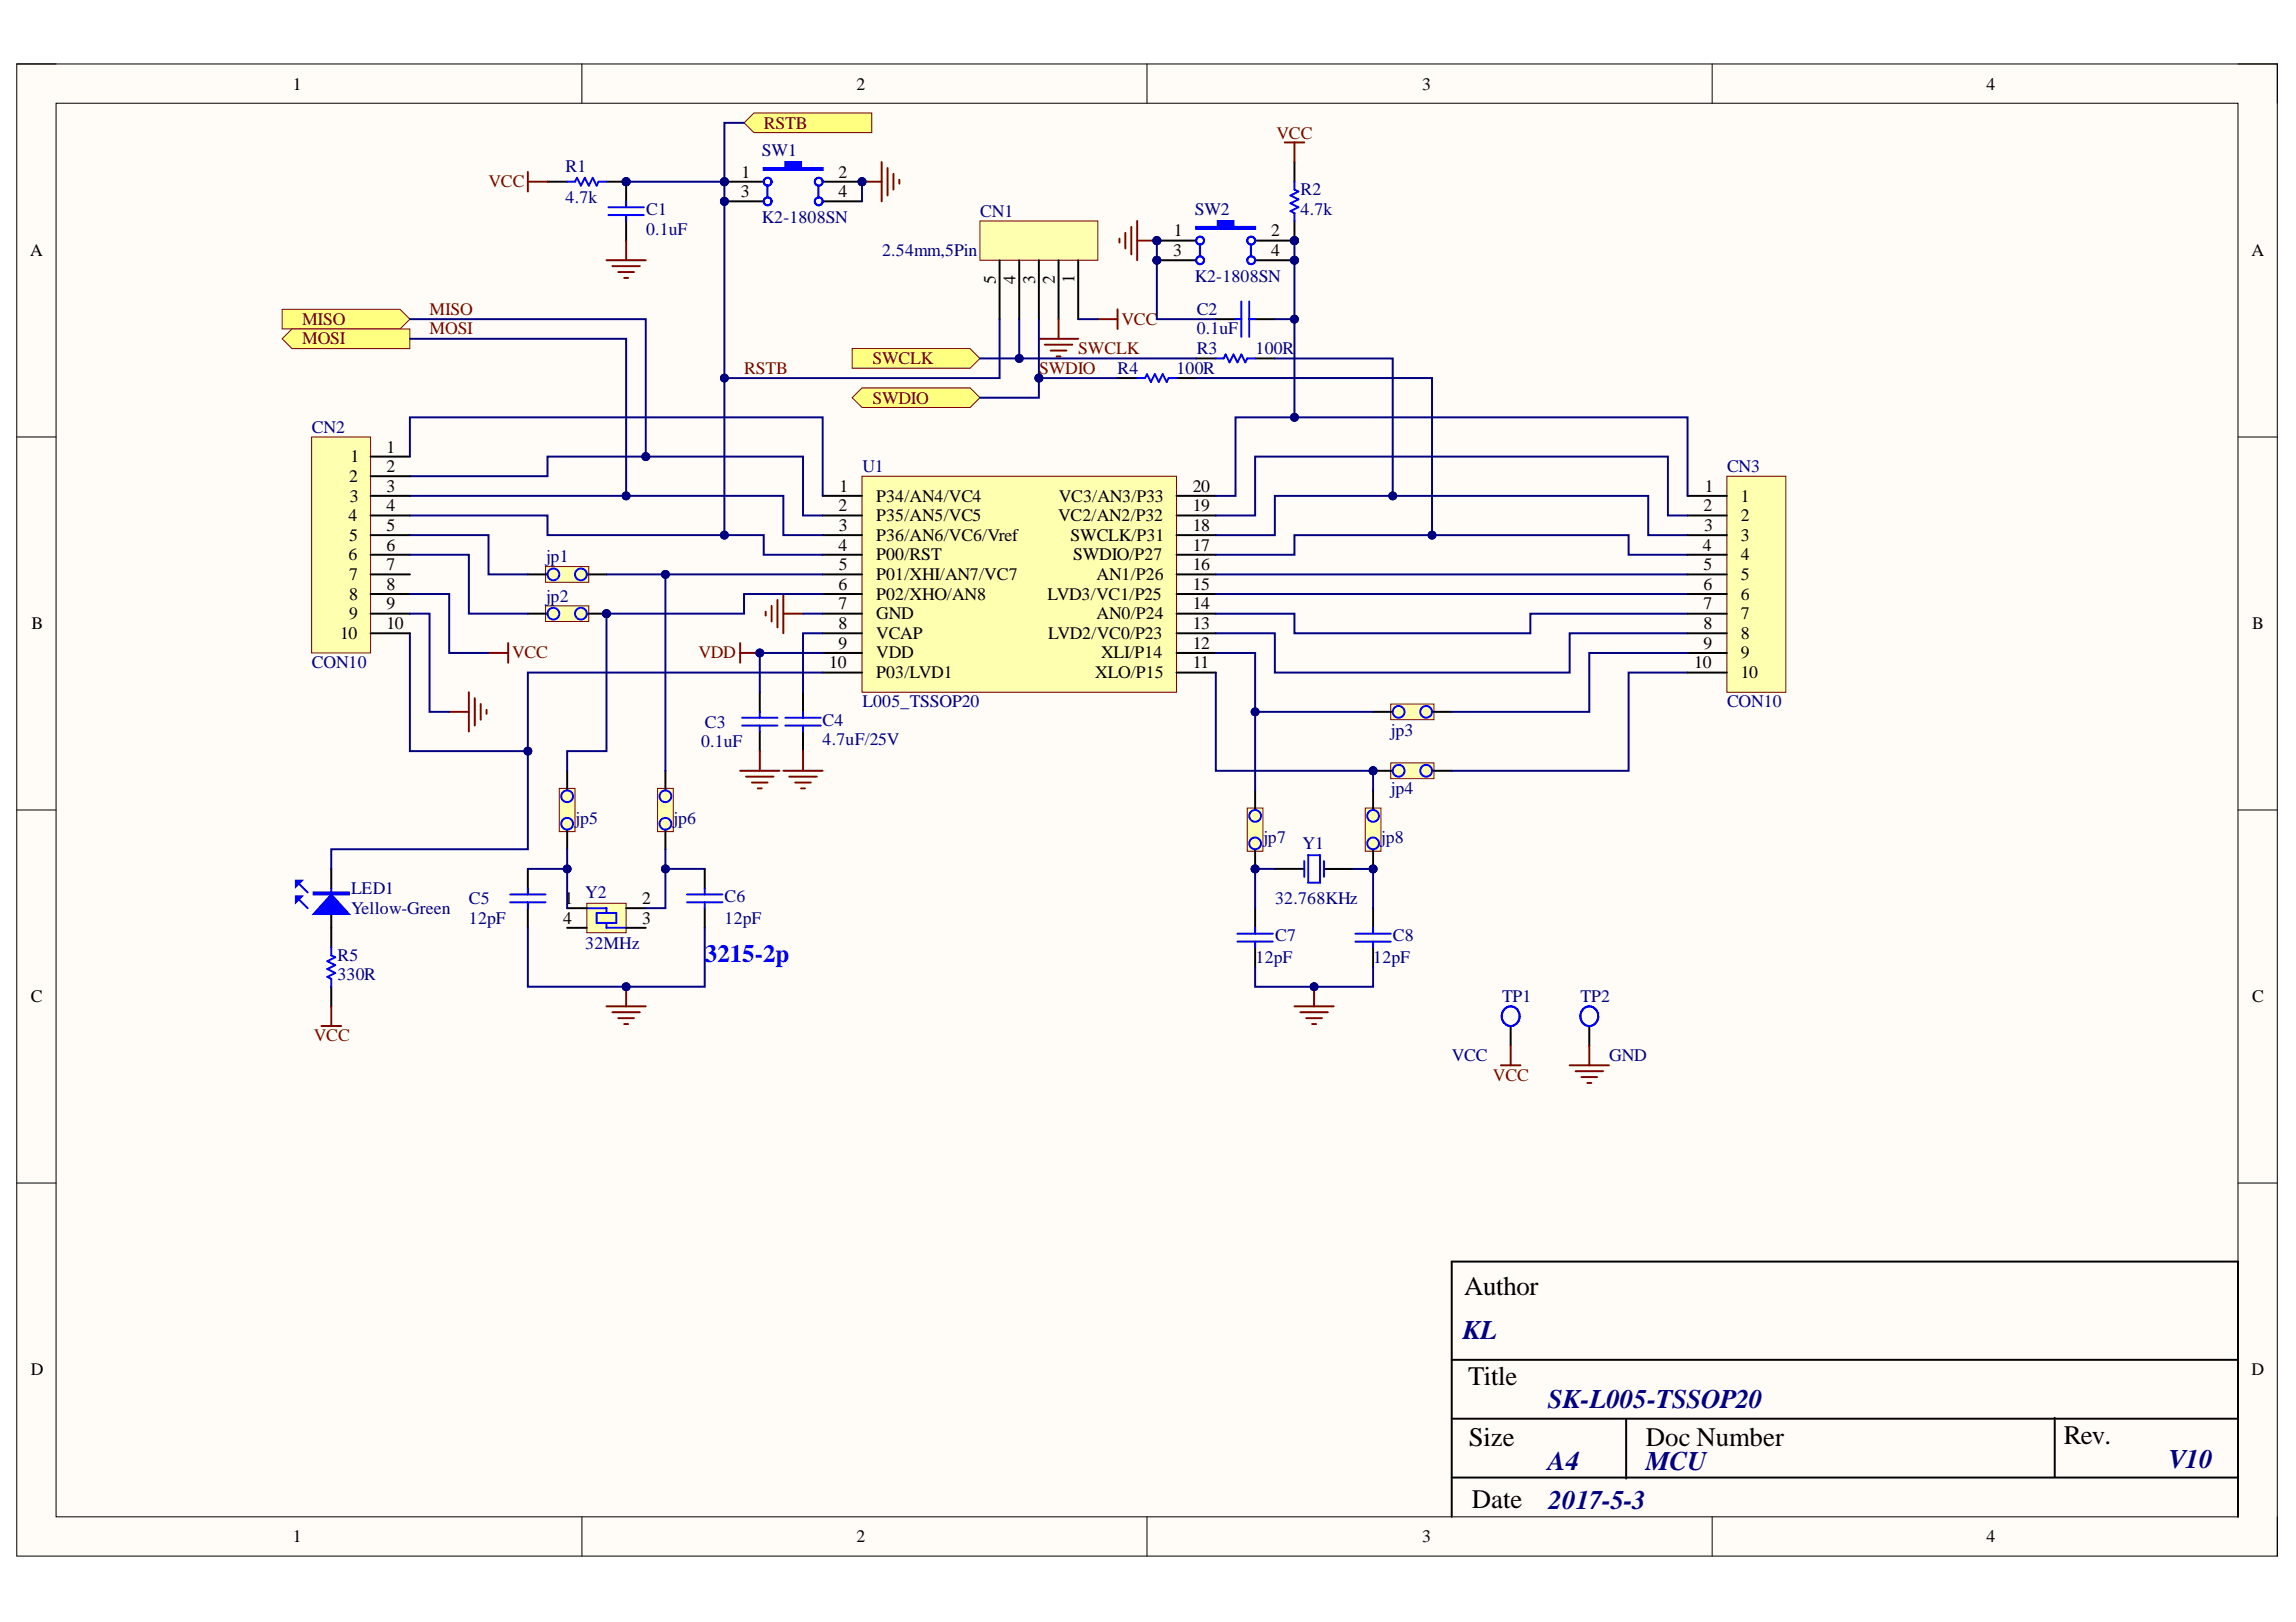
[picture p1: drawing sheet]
<svg xmlns="http://www.w3.org/2000/svg" width="297mm" height="210mm" viewBox="0 0 297 210" stroke-linecap="round" stroke-linejoin="round" font-family="sans-serif">
<defs><g id="words">
<g font-size="3.5">
<text x="189.4" y="167.6">Author</text>
<text x="189.9" y="179.2">Title</text>
<text x="190" y="187.2">Size</text>
<text x="212.9" y="187.2">Doc Number</text>
<text x="267" y="186.9">Rev.</text>
<text x="190.4" y="195.2">Date</text>
</g>
<g font-size="3.5" fill="#000080">
<text x="189.3" y="173.3">KL</text>
<text x="200.2" y="182.3">SK-L005-TSSOP20</text>
<text x="200.2" y="190.2">A4</text>
<text x="212.9" y="190.2">MCU</text>
<text x="280.5" y="189.9">V10</text>
<text x="200.3" y="195.3">2017-5-3</text>
</g>
<text font-size="3.2" fill="#00f" x="91.2" y="124.4">3215-2p</text>
<g font-size="2.3">
<text x="37.9" y="11.6">1</text>
<text x="110.8" y="11.6">2</text>
<text x="184" y="11.6">3</text>
<text x="257" y="11.6">4</text>
<text x="95.9" y="23">1</text>
<text x="108.5" y="23">2</text>
<text x="95.9" y="25.5">3</text>
<text x="108.5" y="25.5">4</text>
<text x="3.9" y="33.1">A</text>
<text x="151.8" y="33.1">3</text>
<text x="151.9" y="30.6">1</text>
<text x="164.5" y="30.6">2</text>
<text x="164.5" y="33.1">4</text>
<text x="291.3" y="33.1">A</text>
<text x="128.8" y="36.7" transform="rotate(-90 128.8 36.7)">5</text>
<text x="131.4" y="36.8" transform="rotate(-90 131.4 36.8)">4</text>
<text x="133.9" y="36.7" transform="rotate(-90 133.9 36.7)">3</text>
<text x="136.5" y="36.8" transform="rotate(-90 136.5 36.8)">2</text>
<text x="139" y="36.6" transform="rotate(-90 139 36.6)">1</text>
<text x="45.3" y="59.9">1</text>
<text x="50" y="58.6">1</text>
<text x="45.2" y="62.4">2</text>
<text x="45.3" y="64.9">3</text>
<text x="50" y="61.1">2</text>
<text x="50" y="63.7">3</text>
<text x="108.6" y="63.7">1</text>
<text x="113.4" y="64.9">P34/AN4/VC4</text>
<text x="137" y="64.9">VC3/AN3/P33</text>
<text x="154.3" y="63.7">20</text>
<text x="220.6" y="63.7">1</text>
<text x="225.2" y="64.9">1</text>
<text x="45.1" y="67.5">4</text>
<text x="45.2" y="70">5</text>
<text x="50" y="66.2">4</text>
<text x="50" y="68.7">5</text>
<text x="50" y="71.3">6</text>
<text x="108.5" y="66.2">2</text>
<text x="108.5" y="71.3">4</text>
<text x="108.5" y="68.7">3</text>
<text x="113.4" y="67.5">P35/AN5/VC5</text>
<text x="113.4" y="70">P36/AN6/VC6/Vref</text>
<text x="136.9" y="67.5">VC2/AN2/P32</text>
<text x="138.5" y="70">SWCLK/P31</text>
<text x="154.3" y="71.3">17</text>
<text x="154.3" y="68.7">18</text>
<text x="154.3" y="66.2">19</text>
<text x="220.3" y="71.3">4</text>
<text x="220.4" y="66.2">2</text>
<text x="220.5" y="68.7">3</text>
<text x="225.2" y="67.5">2</text>
<text x="225.2" y="70">3</text>
<text x="45.1" y="72.5">6</text>
<text x="45.2" y="75.1">7</text>
<text x="45.2" y="77.6">8</text>
<text x="50" y="73.8">7</text>
<text x="50" y="76.3">8</text>
<text x="108.5" y="76.3">6</text>
<text x="108.5" y="73.8">5</text>
<text x="113.4" y="72.5">P00/RST</text>
<text x="113.4" y="75.1">P01/XHI/AN7/VC7</text>
<text x="113.4" y="77.6">P02/XHO/AN8</text>
<text x="135.5" y="77.6">LVD3/VC1/P25</text>
<text x="138.8" y="72.5">SWDIO/P27</text>
<text x="141.9" y="75.1">AN1/P26</text>
<text x="154.3" y="76.3">15</text>
<text x="154.3" y="73.8">16</text>
<text x="220.4" y="73.8">5</text>
<text x="220.4" y="76.3">6</text>
<text x="225.2" y="72.5">4</text>
<text x="225.2" y="75.1">5</text>
<text x="225.2" y="77.6">6</text>
<text x="4.1" y="81.4">B</text>
<text x="44" y="82.7">10</text>
<text x="45.2" y="80.1">9</text>
<text x="50" y="78.9">9</text>
<text x="50" y="81.4">10</text>
<text x="108.5" y="78.9">7</text>
<text x="108.5" y="81.4">8</text>
<text x="108.5" y="83.9">9</text>
<text x="113.4" y="80.1">GND</text>
<text x="113.4" y="82.7">VCAP</text>
<text x="135.6" y="82.7">LVD2/VC0/P23</text>
<text x="141.9" y="80.1">AN0/P24</text>
<text x="154.3" y="83.9">12</text>
<text x="154.3" y="81.4">13</text>
<text x="154.3" y="78.9">14</text>
<text x="220.4" y="78.9">7</text>
<text x="220.4" y="81.4">8</text>
<text x="220.4" y="83.9">9</text>
<text x="225.2" y="80.1">7</text>
<text x="225.2" y="82.7">8</text>
<text x="291.4" y="81.4">B</text>
<text x="107.3" y="86.5">10</text>
<text x="113.4" y="85.2">VDD</text>
<text x="113.4" y="87.7">P03/LVD1</text>
<text x="141.7" y="87.7">XLO/P15</text>
<text x="142.5" y="85.2">XLI/P14</text>
<text x="154.3" y="86.5">11</text>
<text x="219.2" y="86.5">10</text>
<text x="225.2" y="85.2">9</text>
<text x="225.2" y="87.7">10</text>
<text x="72.8" y="119.5">4</text>
<text x="73" y="117">1</text>
<text x="83.1" y="119.5">3</text>
<text x="83.1" y="117">2</text>
<text x="4" y="129.7">C</text>
<text x="291.4" y="129.7">C</text>
<text x="4" y="177.9">D</text>
<text x="291.3" y="177.9">D</text>
<text x="37.9" y="199.6">1</text>
<text x="110.8" y="199.6">2</text>
<text x="184" y="199.6">3</text>
<text x="257" y="199.6">4</text>
</g>
<g font-size="2.3" fill="#800000">
<text x="98.8" y="16.7">RSTB</text>
<text x="165.1" y="17.9">VCC</text>
<text x="63.2" y="24.3">VCC</text>
<text x="55.6" y="40.7">MISO</text>
<text x="39.1" y="42">MISO</text>
<text x="39.1" y="44.6">MOSI</text>
<text x="55.6" y="43.3">MOSI</text>
<text x="112.9" y="47.1">SWCLK</text>
<text x="139.5" y="45.8">SWCLK</text>
<text x="145.1" y="42">VCC</text>
<text x="96.3" y="48.4">RSTB</text>
<text x="112.9" y="52.2">SWDIO</text>
<text x="134.4" y="48.4">SWDIO</text>
<text x="66.2" y="85.2">VCC</text>
<text x="90.4" y="85.2">VDD</text>
<text x="40.6" y="134.7">VCC</text>
<text x="193.1" y="139.9">VCC</text>
</g>
<g font-size="2.3" fill="#000080">
<text x="73.2" y="22.2">R1</text>
<text x="98.6" y="20.2">SW1</text>
<text x="73.2" y="26.3">4.7k</text>
<text x="83.6" y="27.8">C1</text>
<text x="98.6" y="28.8">K2-1808SN</text>
<text x="126.8" y="28.1">CN1</text>
<text x="154.6" y="27.8">SW2</text>
<text x="168.3" y="25.3">R2</text>
<text x="168.3" y="27.8">4.7k</text>
<text x="83.6" y="30.4">0.1uF</text>
<text x="114.1" y="33.1">2.54mm,5Pin</text>
<text x="154.6" y="36.4">K2-1808SN</text>
<text x="154.8" y="40.7">C2</text>
<text x="154.8" y="43.3">0.1uF</text>
<text x="154.8" y="45.8">R3</text>
<text x="162.4" y="45.8">100R</text>
<text x="144.6" y="48.4">R4</text>
<text x="152.2" y="48.4">100R</text>
<text x="40.4" y="56">CN2</text>
<text x="111.6" y="61.1">U1</text>
<text x="223.4" y="61.1">CN3</text>
<text x="70.6" y="72.8">jp1</text>
<text x="70.6" y="77.9">jp2</text>
<text x="40.4" y="86.5">CON10</text>
<text x="91.2" y="94.2">C3</text>
<text x="106.4" y="93.9">C4</text>
<text x="111.6" y="91.5">L005_TSSOP20</text>
<text x="179.9" y="95.2">jp3</text>
<text x="223.4" y="91.5">CON10</text>
<text x="90.7" y="96.7">0.1uF</text>
<text x="106.4" y="96.5">4.7uF/25V</text>
<text x="74.4" y="106.6">jp5</text>
<text x="87.1" y="106.6">jp6</text>
<text x="179.9" y="102.8">jp4</text>
<text x="163.4" y="109.1">jp7</text>
<text x="168.5" y="109.9">Y1</text>
<text x="178.7" y="109.1">jp8</text>
<text x="45.4" y="115.7">LED1</text>
<text x="45.4" y="118.3">Yellow-Green</text>
<text x="60.7" y="117">C5</text>
<text x="60.7" y="119.5">12pF</text>
<text x="75.7" y="116.2">Y2</text>
<text x="93.7" y="116.7">C6</text>
<text x="93.7" y="119.5">12pF</text>
<text x="165" y="117">32.768KHz</text>
<text x="43.7" y="124.3">R5</text>
<text x="75.7" y="122.8">32MHz</text>
<text x="162.4" y="124.6">12pF</text>
<text x="165" y="121.8">C7</text>
<text x="177.7" y="124.6">12pF</text>
<text x="180.2" y="121.8">C8</text>
<text x="43.7" y="126.9">330R</text>
<text x="194.3" y="129.7">TP1</text>
<text x="204.5" y="129.7">TP2</text>
<text x="187.8" y="137.4">VCC</text>
<text x="208.2" y="137.4">GND</text>
</g>
</g></defs>
<path d="M2.2 8.3h292.4v193.1h-292.4z" fill-rule="evenodd" fill="#fffcf8"/>
<path d="M2.2 8.3h292.4v193.1h-292.4z" fill="none" stroke="#000" stroke-width=".13"/>
<path d="M7.3 13.4h282.2v182.9h-282.2z" fill-rule="evenodd" fill="#fffcf8"/>
<g fill="none" stroke="#000" stroke-width=".13">
<path d="M2.2 8.3h5.1M7.3 13.4h282.2v182.9h-282.2zM75.3 8.3v5.1M148.4 8.3v5.1M221.5 8.3v5.1M289.5 8.3h5.1v5.1M2.2 56.5h5.1M289.5 56.6h5.1M2.2 104.8h5.1M289.5 104.8h5.1M2.2 153.1h5.1M289.5 153.1h5.1"/>
<path d="M75.3 196.3v5.1M148.4 196.3v5.1M221.5 196.3v5.1M294.6 196.3v5.1"/>
</g>
<path d="M187.8 176h101.7M187.8 196.3v-33h101.7v33M187.8 183.6h101.7M187.8 191.2h101.7M210.4 183.7v7.6M265.8 183.5v7.6" fill="none" stroke="#000" stroke-width=".25"/>
<path d="M111.5 61.6h40.7v28h-40.7z" fill-rule="evenodd" fill="#ffffb0"/>
<path d="M111.5 61.6h40.7v28h-40.7z" fill="none" stroke="#800000" stroke-width=".13"/>
<g fill="none" stroke="#000" stroke-width=".25">
<path d="M106.4 64.2h5.1M106.4 66.7h5.1M106.4 69.2h5.1M106.4 71.8h5.1M106.4 74.3h5.1M106.4 76.9h5.1M106.4 79.4h5.1M152.2 64.2h5.1M152.2 66.7h5.1M152.2 69.2h5.1M152.2 71.8h5.1M152.2 74.3h5.1"/>
<path d="M152.2 76.9h5.1M152.2 79.4h5.1M103.9 89.6v2.5M103.9 94.7v2.5M106.4 82h5.1M106.4 84.5h5.1M106.4 87h5.1M152.2 82h5.1M152.2 84.5h5.1M152.2 87h5.1"/>
</g>
<path d="M99.1 79.2v.5M99.8 78.4v2M100.6 77.6v3.6M101.3 76.9v5.1M101.3 79.4h2.6M95.8 83.2v2.6M95.8 84.5h2.5M101.3 99.7h5.1M103.9 97.2v2.5M102.1 100.5h3.6M102.9 101.3h2M103.6 102h.5" fill="none" stroke="#800000" stroke-width=".25"/>
<path d="M101.6 92.9h4.6M101.6 93.9h4.6M103.9 92.1v.8M103.9 93.9v.8" fill="none" stroke="#00f" stroke-width=".25"/>
<circle cx="98.3" cy="84.5" r=".51" fill="#000080"/>
<circle cx="98.3" cy="84.5" r=".51" fill="none" stroke="#000080" stroke-width=".13"/>
<path d="M98.3 89.6v2.5M98.3 94.7v2.5M68.3 112.4v2.6M68.3 117.5v2.6M91.2 112.4v2.6M91.2 117.5v2.6" fill="none" stroke="#000" stroke-width=".25"/>
<path d="M96 92.9h4.6M96 93.9h4.6M98.3 92.1v.8M98.3 93.9v.8M66 116.8h4.6M66 115.8h4.6M68.3 115v.8M68.3 116.8v.7M88.9 116.8h4.6M88.9 115.8h4.6M91.2 115v.8M91.2 116.8v.7" fill="none" stroke="#00f" stroke-width=".25"/>
<path d="M95.8 99.7h5M98.3 97.2v2.5M96.5 100.5h3.6M97.3 101.3h2M98 102h.5M78.5 130.2h5M79.2 131h3.6M80 131.8h2M80.7 132.5h.6M81 127.7v2.5" fill="none" stroke="#800000" stroke-width=".25"/>
<circle cx="81" cy="127.7" r=".51" fill="#000080"/>
<circle cx="81" cy="127.7" r=".51" fill="none" stroke="#000080" stroke-width=".13"/>
<path d="M162.4 117.5v2.6M164.9 112.4h3.8M171.3 112.4h3.8M177.6 117.5v2.6M162.4 122.6v2.6M177.6 122.6v2.6" fill="none" stroke="#000" stroke-width=".25"/>
<path d="M168.7 111.4v2.1M169.2 110.7h1.6v3.5h-1.6zM171.3 111.4v2.1M160.1 121.8h4.6M160.1 120.8h4.6M162.4 120.1v.7M162.4 121.8v.8M175.3 120.8h4.6M175.3 121.9h4.6M177.6 120.1v.7M177.6 121.9v.7" fill="none" stroke="#00f" stroke-width=".25"/>
<path d="M167.5 130.2h5M168.2 131h3.6M169 131.8h2M169.8 132.5h.5M170 127.7v2.5" fill="none" stroke="#800000" stroke-width=".25"/>
<circle cx="170" cy="127.7" r=".51" fill="#000080"/>
<circle cx="170" cy="127.7" r=".51" fill="none" stroke="#000080" stroke-width=".13"/>
<path d="M96.3 15.9l1.2-1.3h15.3v2.6h-15.3z" fill-rule="evenodd" fill="#ffff80"/>
<path d="M96.3 15.9l1.2-1.3h15.3v2.6h-15.3z" fill="none" stroke="#800000" stroke-width=".13"/>
<circle cx="134.4" cy="48.9" r=".51" fill="#000080"/>
<circle cx="134.4" cy="48.9" r=".51" fill="none" stroke="#000080" stroke-width=".13"/>
<path d="M126.8 28.6h15.2v5.1h-15.2z" fill-rule="evenodd" fill="#ffffb0"/>
<path d="M126.8 28.6h15.2v5.1h-15.2z" fill="none" stroke="#800000" stroke-width=".13"/>
<path d="M129.3 33.7v7.6M131.9 33.7v7.6M134.4 33.7v7.6M136.9 33.7v7.6M139.5 33.7v7.6" fill="none" stroke="#000" stroke-width=".25"/>
<path d="M134.4 43.8h5.1M135.2 44.6h3.5M135.9 45.4h2.1M136.7 46.1h.5M136.9 41.3v2.5M142 41.3h2.6M144.6 40v2.6" fill="none" stroke="#800000" stroke-width=".25"/>
<path d="M75.9 116.9h5.1v3.8h-5.1z" fill-rule="evenodd" fill="#ffffb0"/>
<path d="M75.9 116.9h5.1v3.8h-5.1z" fill="none" stroke="#800000" stroke-width=".13"/>
<path d="M75.9 117.5h2.6v.7M77.2 118.2h2.5v1.2h-2.5zM78.5 119.4v.7h2.5" fill="none" stroke="#00f" stroke-width=".25"/>
<path d="M73.4 117.5h2.5M81 117.5h2.5M73.4 120.1h2.5M81 120.1h2.5" fill="none" stroke="#000" stroke-width=".25"/>
<circle cx="81" cy="23.5" r=".51" fill="#000080"/>
<circle cx="81" cy="23.5" r=".51" fill="none" stroke="#000080" stroke-width=".13"/>
<path d="M78.5 23.5h2.5" fill="none" stroke="#000" stroke-width=".25"/>
<circle cx="81" cy="23.5" r=".51" fill="#000080"/>
<circle cx="81" cy="23.5" r=".51" fill="none" stroke="#000080" stroke-width=".13"/>
<path d="M70.8 23.5h2.6" fill="none" stroke="#000" stroke-width=".25"/>
<path d="M73.4 23.5h1l.2-.5 .6 1 .5-1 .5 1 .5-1 .5 1 .2-.5h1.1" fill="none" stroke="#00f" stroke-width=".25"/>
<circle cx="81" cy="23.5" r=".51" fill="#000080"/>
<circle cx="81" cy="23.5" r=".51" fill="none" stroke="#000080" stroke-width=".13"/>
<path d="M81 23.5v2.6" fill="none" stroke="#000" stroke-width=".25"/>
<circle cx="81" cy="23.5" r=".51" fill="#000080"/>
<circle cx="81" cy="23.5" r=".51" fill="none" stroke="#000080" stroke-width=".13"/>
<path d="M81 28.6v2.5" fill="none" stroke="#000" stroke-width=".25"/>
<path d="M78.7 27.8h4.6M78.7 26.8h4.6M81 26.1v.7M81 27.8v.8" fill="none" stroke="#00f" stroke-width=".25"/>
<path d="M68.3 22.2v2.6M68.3 23.5h2.5M78.5 33.7h5M79.2 34.4h3.6M80 35.2h2M80.7 36h.6M81 31.1v2.6" fill="none" stroke="#800000" stroke-width=".25"/>
<path d="M70.6 73.3h5.6v2.1h-5.6z" fill-rule="evenodd" fill="#ffffb0"/>
<path d="M70.6 73.3h5.6v2.1h-5.6z" fill="none" stroke="#800000" stroke-width=".13"/>
<path d="M68.3 74.3h2.5M75.9 74.3h2.6" fill="none" stroke="#000" stroke-width=".25"/>
<g fill="none" stroke="#00f" stroke-width=".25">
<circle cx="71.6" cy="74.3" r=".76"/>
<circle cx="75.2" cy="74.3" r=".76"/>
</g>
<circle cx="78.5" cy="79.4" r=".51" fill="#000080"/>
<circle cx="78.5" cy="79.4" r=".51" fill="none" stroke="#000080" stroke-width=".13"/>
<path d="M70.6 78.4h5.6v2h-5.6z" fill-rule="evenodd" fill="#ffffb0"/>
<path d="M70.6 78.4h5.6v2h-5.6z" fill="none" stroke="#800000" stroke-width=".13"/>
<path d="M68.3 79.4h2.5M75.9 79.4h2.6" fill="none" stroke="#000" stroke-width=".25"/>
<circle cx="78.5" cy="79.4" r=".51" fill="#000080"/>
<circle cx="78.5" cy="79.4" r=".51" fill="none" stroke="#000080" stroke-width=".13"/>
<g fill="none" stroke="#00f" stroke-width=".25">
<circle cx="71.6" cy="79.4" r=".76"/>
<circle cx="75.2" cy="79.4" r=".76"/>
</g>
<path d="M72.4 102h2v5.6h-2z" fill-rule="evenodd" fill="#ffffb0"/>
<path d="M72.4 102h2v5.6h-2z" fill="none" stroke="#800000" stroke-width=".13"/>
<path d="M73.4 99.7v2.6M73.4 107.4v2.5" fill="none" stroke="#000" stroke-width=".25"/>
<g fill="none" stroke="#00f" stroke-width=".25">
<circle cx="73.4" cy="103" r=".76"/>
<circle cx="73.4" cy="106.6" r=".76"/>
</g>
<path d="M85.1 102h2v5.6h-2z" fill-rule="evenodd" fill="#ffffb0"/>
<path d="M85.1 102h2v5.6h-2z" fill="none" stroke="#800000" stroke-width=".13"/>
<path d="M86.1 99.7v2.6M86.1 107.4v2.5" fill="none" stroke="#000" stroke-width=".25"/>
<g fill="none" stroke="#00f" stroke-width=".25">
<circle cx="86.1" cy="103" r=".76"/>
<circle cx="86.1" cy="106.6" r=".76"/>
</g>
<path d="M179.9 91.1h5.6v2h-5.6z" fill-rule="evenodd" fill="#ffffb0"/>
<path d="M179.9 91.1h5.6v2h-5.6z" fill="none" stroke="#800000" stroke-width=".13"/>
<path d="M177.6 92.1h2.6M185.3 92.1h2.5" fill="none" stroke="#000" stroke-width=".25"/>
<g fill="none" stroke="#00f" stroke-width=".25">
<circle cx="180.9" cy="92.1" r=".76"/>
<circle cx="184.5" cy="92.1" r=".76"/>
</g>
<circle cx="177.6" cy="99.7" r=".51" fill="#000080"/>
<circle cx="177.6" cy="99.7" r=".51" fill="none" stroke="#000080" stroke-width=".13"/>
<path d="M179.9 98.7h5.6v2.1h-5.6z" fill-rule="evenodd" fill="#ffffb0"/>
<path d="M179.9 98.7h5.6v2.1h-5.6z" fill="none" stroke="#800000" stroke-width=".13"/>
<path d="M177.6 99.7h2.6M185.3 99.7h2.5" fill="none" stroke="#000" stroke-width=".25"/>
<circle cx="177.6" cy="99.7" r=".51" fill="#000080"/>
<circle cx="177.6" cy="99.7" r=".51" fill="none" stroke="#000080" stroke-width=".13"/>
<g fill="none" stroke="#00f" stroke-width=".25">
<circle cx="180.9" cy="99.7" r=".76"/>
<circle cx="184.5" cy="99.7" r=".76"/>
</g>
<circle cx="162.4" cy="112.4" r=".51" fill="#000080"/>
<circle cx="162.4" cy="112.4" r=".51" fill="none" stroke="#000080" stroke-width=".13"/>
<path d="M161.4 104.6h2v5.6h-2z" fill-rule="evenodd" fill="#ffffb0"/>
<path d="M161.4 104.6h2v5.6h-2z" fill="none" stroke="#800000" stroke-width=".13"/>
<path d="M162.4 109.9v2.5" fill="none" stroke="#000" stroke-width=".25"/>
<circle cx="162.4" cy="112.4" r=".51" fill="#000080"/>
<circle cx="162.4" cy="112.4" r=".51" fill="none" stroke="#000080" stroke-width=".13"/>
<path d="M162.4 102.3v2.5" fill="none" stroke="#000" stroke-width=".25"/>
<g fill="none" stroke="#00f" stroke-width=".25">
<circle cx="162.4" cy="109.1" r=".76"/>
<circle cx="162.4" cy="105.6" r=".76"/>
</g>
<circle cx="177.6" cy="112.4" r=".51" fill="#000080"/>
<circle cx="177.6" cy="112.4" r=".51" fill="none" stroke="#000080" stroke-width=".13"/>
<path d="M176.6 104.6h2.1v5.6h-2.1z" fill-rule="evenodd" fill="#ffffb0"/>
<path d="M176.6 104.6h2.1v5.6h-2.1z" fill="none" stroke="#800000" stroke-width=".13"/>
<path d="M177.6 109.9v2.5" fill="none" stroke="#000" stroke-width=".25"/>
<circle cx="177.6" cy="112.4" r=".51" fill="#000080"/>
<circle cx="177.6" cy="112.4" r=".51" fill="none" stroke="#000080" stroke-width=".13"/>
<path d="M42.9 112.4v2.6M42.9 117.5v2.6M177.6 102.3v2.5" fill="none" stroke="#000" stroke-width=".25"/>
<g fill="none" stroke="#00f" stroke-width=".25">
<path d="M38.8 114.5l1 1M38.8 116.5l1 1"/>
<circle cx="177.6" cy="109.1" r=".76"/>
<circle cx="177.6" cy="105.6" r=".76"/>
</g>
<path d="M42.9 115.8l2.2 2.5h-4.5z" fill="#00f"/>
<path d="M40.6 115.5h4.5v.3h-4.5zM42.9 115.8l2.2 2.5h-4.5z" fill="none" stroke="#00f" stroke-width=".25"/>
<path d="M40.6 115.6h4.5" fill="none" stroke="#00f" stroke-width=".26"/>
<path d="M38.3 114h.7l-.7 .7z" fill="#00f"/>
<path d="M38.3 114h.7l-.7 .7z" fill="none" stroke="#00f" stroke-width=".25"/>
<path d="M38.3 116h.7l-.7 .8z" fill="#00f"/>
<path d="M38.3 116h.7l-.7 .8zM42.9 115v2.5M42.9 122.6v1l.5 .3-1.1 .5 1.1 .5-1.1 .5 1.1 .5-1.1 .5 .6 .3v1" fill="none" stroke="#00f" stroke-width=".25"/>
<path d="M42.9 120.1v2.5M42.9 127.7v2.5" fill="none" stroke="#000" stroke-width=".25"/>
<path d="M111.5 23.5h2.6M114.1 21v5.1M114.8 21.7v3.6M115.6 22.5v2M116.4 23.3v.5M41.6 132.8h2.5M42.9 130.2v2.6" fill="none" stroke="#800000" stroke-width=".25"/>
<circle cx="111.5" cy="23.5" r=".51" fill="#000080"/>
<circle cx="111.5" cy="23.5" r=".51" fill="none" stroke="#000080" stroke-width=".13"/>
<circle cx="167.5" cy="31.1" r=".51" fill="#000080"/>
<circle cx="167.5" cy="31.1" r=".51" fill="none" stroke="#000080" stroke-width=".13"/>
<path d="M167.5 21v2.5M167.5 28.6v2.5" fill="none" stroke="#000" stroke-width=".25"/>
<circle cx="167.5" cy="31.1" r=".51" fill="#000080"/>
<circle cx="167.5" cy="31.1" r=".51" fill="none" stroke="#000080" stroke-width=".13"/>
<path d="M167.5 23.5v1l.5 .3-1 .5 1 .5-1 .5 1 .5-1 .5 .5 .3v1" fill="none" stroke="#00f" stroke-width=".25"/>
<path d="M166.2 18.4h2.5M167.5 18.4v2.6M144.8 30.9v.5M145.6 30.1v2.1M146.4 29.4v3.5M147.1 28.6v5.1M147.1 31.1h2.6" fill="none" stroke="#800000" stroke-width=".25"/>
<circle cx="149.7" cy="31.1" r=".51" fill="#000080"/>
<circle cx="149.7" cy="31.1" r=".51" fill="none" stroke="#000080" stroke-width=".13"/>
<path d="M157.3 41.3h2.5M162.4 41.3h2.5" fill="none" stroke="#000" stroke-width=".25"/>
<path d="M160.6 39v4.6M161.6 39v4.6M159.8 41.3h.8M161.6 41.3h.8" fill="none" stroke="#00f" stroke-width=".25"/>
<path d="M36.5 40h15.3l1.2 1.3-1.2 1.3h-15.3z" fill-rule="evenodd" fill="#ffff80"/>
<path d="M36.5 40h15.3l1.2 1.3-1.2 1.3h-15.3z" fill="none" stroke="#800000" stroke-width=".13"/>
<path d="M36.5 43.8l1.3-1.2h15.2v2.5h-15.2z" fill-rule="evenodd" fill="#ffff80"/>
<path d="M36.5 43.8l1.3-1.2h15.2v2.5h-15.2z" fill="none" stroke="#800000" stroke-width=".13"/>
<g fill="none" stroke="#800000" stroke-width=".25">
<path d="M58.1 92.1h2.6M60.7 89.6v5.1M61.4 90.3v3.6M62.2 91.1v2M62.9 91.9v.5M63.2 84.5h2.5M65.7 83.2v2.6M194.2 137.9h2.5M195.4 135.3v2.6M203.1 137.9h5.1M203.8 138.6h3.6M204.6 139.4h2"/>
<path d="M205.6 135.3v2.6M205.4 140.1h.5"/>
</g>
<path d="M196.6 131.4a1.15 1.15 0 0 0-1.3-1.2 1.15 1.15 0 0 0-1 1.4 1.15 1.15 0 0 0 1.2 1.2 1.15 1.15 0 0 0 1.1-1.3M196.6 131.3a1.18 1.18 0 0 0-1.4-1 1.18 1.18 0 0 0-.9 1.4 1.17 1.17 0 0 0 1.3 1.1 1.17 1.17 0 0 0 1-1.3M206.8 131.3a1.18 1.18 0 0 0-1.4-1 1.18 1.18 0 0 0-.9 1.4 1.17 1.17 0 0 0 1.2 1.1 1.17 1.17 0 0 0 1.1-1.3 1.18 1.18 0 0 1-1.4 1.3 1.18 1.18 0 0 1-.9-1.6 1.13 1.13 0 0 1 1.2-1 1.13 1.13 0 0 1 1.1 1.2" fill="none" stroke="#00f" stroke-width=".25"/>
<path d="M195.4 132.8v2.5M205.6 132.8v2.5" fill="none" stroke="#000" stroke-width=".25"/>
<circle cx="93.7" cy="23.5" r=".51" fill="#000080"/>
<circle cx="93.7" cy="23.5" r=".51" fill="none" stroke="#000080" stroke-width=".13"/>
<circle cx="111.5" cy="23.5" r=".51" fill="#000080"/>
<circle cx="111.5" cy="23.5" r=".51" fill="none" stroke="#000080" stroke-width=".13"/>
<circle cx="93.7" cy="26.1" r=".51" fill="#000080"/>
<circle cx="93.7" cy="26.1" r=".51" fill="none" stroke="#000080" stroke-width=".13"/>
<path d="M93.7 23.5h5.1" fill="none" stroke="#000" stroke-width=".25"/>
<circle cx="93.7" cy="23.5" r=".51" fill="#000080"/>
<circle cx="93.7" cy="23.5" r=".51" fill="none" stroke="#000080" stroke-width=".13"/>
<path d="M106.4 23.5h5.1" fill="none" stroke="#000" stroke-width=".25"/>
<circle cx="111.5" cy="23.5" r=".51" fill="#000080"/>
<circle cx="111.5" cy="23.5" r=".51" fill="none" stroke="#000080" stroke-width=".13"/>
<path d="M98.8 21.7h2.8v-.7h2v.7h2.8v.3h-7.6z" fill-rule="evenodd" fill="#00f"/>
<g fill="none" stroke="#00f" stroke-width=".25">
<path d="M98.8 21.7h2.8v-.7h2v.7h2.8v.3h-7.6z"/>
<circle cx="99.3" cy="23.5" r=".51"/>
<circle cx="105.9" cy="23.5" r=".51"/>
</g>
<path d="M93.7 26.1h5.1" fill="none" stroke="#000" stroke-width=".25"/>
<circle cx="93.7" cy="26.1" r=".51" fill="#000080"/>
<circle cx="93.7" cy="26.1" r=".51" fill="none" stroke="#000080" stroke-width=".13"/>
<g fill="none" stroke="#00f" stroke-width=".25">
<path d="M99.3 24v1.5M105.9 24v1.6"/>
<circle cx="99.3" cy="26.1" r=".51"/>
<circle cx="105.9" cy="26.1" r=".51"/>
</g>
<path d="M106.4 26.1h5.1" fill="none" stroke="#000" stroke-width=".25"/>
<circle cx="149.7" cy="31.1" r=".51" fill="#000080"/>
<circle cx="149.7" cy="31.1" r=".51" fill="none" stroke="#000080" stroke-width=".13"/>
<circle cx="167.5" cy="31.1" r=".51" fill="#000080"/>
<circle cx="167.5" cy="31.1" r=".51" fill="none" stroke="#000080" stroke-width=".13"/>
<circle cx="149.7" cy="33.7" r=".51" fill="#000080"/>
<circle cx="149.7" cy="33.7" r=".51" fill="none" stroke="#000080" stroke-width=".13"/>
<circle cx="167.5" cy="33.7" r=".51" fill="#000080"/>
<circle cx="167.5" cy="33.7" r=".51" fill="none" stroke="#000080" stroke-width=".13"/>
<path d="M149.7 31.1h5" fill="none" stroke="#000" stroke-width=".25"/>
<circle cx="149.7" cy="31.1" r=".51" fill="#000080"/>
<circle cx="149.7" cy="31.1" r=".51" fill="none" stroke="#000080" stroke-width=".13"/>
<path d="M162.4 31.1h5.1" fill="none" stroke="#000" stroke-width=".25"/>
<circle cx="167.5" cy="31.1" r=".51" fill="#000080"/>
<circle cx="167.5" cy="31.1" r=".51" fill="none" stroke="#000080" stroke-width=".13"/>
<path d="M154.7 29.4h2.8v-.8h2.1v.8h2.8v.2h-7.7z" fill-rule="evenodd" fill="#00f"/>
<g fill="none" stroke="#00f" stroke-width=".25">
<path d="M154.7 29.4h2.8v-.8h2.1v.8h2.8v.2h-7.7z"/>
<circle cx="155.3" cy="31.1" r=".51"/>
<circle cx="161.9" cy="31.1" r=".51"/>
</g>
<path d="M149.7 33.7h5" fill="none" stroke="#000" stroke-width=".25"/>
<circle cx="149.7" cy="33.7" r=".51" fill="#000080"/>
<circle cx="149.7" cy="33.7" r=".51" fill="none" stroke="#000080" stroke-width=".13"/>
<circle cx="155.3" cy="33.7" r=".51" fill="none" stroke="#00f" stroke-width=".25"/>
<path d="M162.4 33.7h5.1" fill="none" stroke="#000" stroke-width=".25"/>
<circle cx="167.5" cy="33.7" r=".51" fill="#000080"/>
<circle cx="167.5" cy="33.7" r=".51" fill="none" stroke="#000080" stroke-width=".13"/>
<g fill="none" stroke="#00f" stroke-width=".25">
<path d="M155.2 31.6v1.5M161.8 31.7v1.5M147.1 48.9h1l.3-.5 .5 1 .5-1 .5 1 .5-1 .5 1 .3-.5h1M157.3 46.4h1l.3-.5 .5 1 .5-1 .5 1 .5-1 .5 1 .3-.5h1"/>
<circle cx="161.9" cy="33.7" r=".51"/>
</g>
<path d="M144.6 48.9h2.5M152.2 48.9h2.5M154.7 46.4h2.6M162.4 46.4h2.5" fill="none" stroke="#000" stroke-width=".25"/>
<path d="M53 61.6h17.8v-2.5h33.1v7.6h2.5" fill="none" stroke="#000080" stroke-width=".25"/>
<circle cx="83.5" cy="59.1" r=".51" fill="#000080"/>
<circle cx="83.5" cy="59.1" r=".51" fill="none" stroke="#000080" stroke-width=".13"/>
<path d="M53 64.2h48.3v5h5.1" fill="none" stroke="#000080" stroke-width=".25"/>
<circle cx="81" cy="64.2" r=".51" fill="#000080"/>
<circle cx="81" cy="64.2" r=".51" fill="none" stroke="#000080" stroke-width=".13"/>
<path d="M53 66.7h17.8v2.5h28v2.6h7.6" fill="none" stroke="#000080" stroke-width=".25"/>
<circle cx="93.7" cy="69.2" r=".51" fill="#000080"/>
<circle cx="93.7" cy="69.2" r=".51" fill="none" stroke="#000080" stroke-width=".13"/>
<path d="M103.9 79.4h2.5M53 82v15.2h15.3v-10.2h38.1" fill="none" stroke="#000080" stroke-width=".25"/>
<circle cx="68.3" cy="97.2" r=".51" fill="#000080"/>
<circle cx="68.3" cy="97.2" r=".51" fill="none" stroke="#000080" stroke-width=".13"/>
<path d="M157.3 69.3h7.6v-5.1h48.3v5.1h5.1M106.4 82h-2.5v7.6" fill="none" stroke="#000080" stroke-width=".25"/>
<circle cx="180.2" cy="64.2" r=".51" fill="#000080"/>
<circle cx="180.2" cy="64.2" r=".51" fill="none" stroke="#000080" stroke-width=".13"/>
<path d="M157.3 79.4h10.2v2.6h30.5v-2.6h20.3M157.3 74.3h61M157.3 76.9h61M157.3 82h7.6v5h38.2v-5h15.2M73.4 109.9v2.5h-5.1" fill="none" stroke="#000080" stroke-width=".25"/>
<circle cx="73.4" cy="112.4" r=".51" fill="#000080"/>
<circle cx="73.4" cy="112.4" r=".51" fill="none" stroke="#000080" stroke-width=".13"/>
<path d="M157.3 84.5h5.1v7.6h15.2" fill="none" stroke="#000080" stroke-width=".25"/>
<circle cx="162.4" cy="92.1" r=".51" fill="#000080"/>
<circle cx="162.4" cy="92.1" r=".51" fill="none" stroke="#000080" stroke-width=".13"/>
<path d="M157.3 87v12.7h20.3v2.6M218.3 87h-7.6v12.7h-22.9" fill="none" stroke="#000080" stroke-width=".25"/>
<circle cx="177.6" cy="99.7" r=".51" fill="#000080"/>
<circle cx="177.6" cy="99.7" r=".51" fill="none" stroke="#000080" stroke-width=".13"/>
<path d="M162.4 92.1v10.2" fill="none" stroke="#000080" stroke-width=".25"/>
<circle cx="162.4" cy="92.1" r=".51" fill="#000080"/>
<circle cx="162.4" cy="92.1" r=".51" fill="none" stroke="#000080" stroke-width=".13"/>
<path d="M164.9 112.4h-2.5v5.1" fill="none" stroke="#000080" stroke-width=".25"/>
<circle cx="162.4" cy="112.4" r=".51" fill="#000080"/>
<circle cx="162.4" cy="112.4" r=".51" fill="none" stroke="#000080" stroke-width=".13"/>
<path d="M175.1 112.4h2.5v5.1" fill="none" stroke="#000080" stroke-width=".25"/>
<circle cx="177.6" cy="112.4" r=".51" fill="#000080"/>
<circle cx="177.6" cy="112.4" r=".51" fill="none" stroke="#000080" stroke-width=".13"/>
<path d="M164.9 46.4h15.3v17.8" fill="none" stroke="#000080" stroke-width=".25"/>
<circle cx="180.2" cy="64.2" r=".51" fill="#000080"/>
<circle cx="180.2" cy="64.2" r=".51" fill="none" stroke="#000080" stroke-width=".13"/>
<path d="M139.5 41.3h2.5M86.1 109.9v2.5h5.1" fill="none" stroke="#000080" stroke-width=".25"/>
<circle cx="86.1" cy="112.4" r=".51" fill="#000080"/>
<circle cx="86.1" cy="112.4" r=".51" fill="none" stroke="#000080" stroke-width=".13"/>
<path d="M68.3 120.1v7.6h22.9v-7.6" fill="none" stroke="#000080" stroke-width=".25"/>
<circle cx="81" cy="127.7" r=".51" fill="#000080"/>
<circle cx="81" cy="127.7" r=".51" fill="none" stroke="#000080" stroke-width=".13"/>
<path d="M73.4 112.4v5.1" fill="none" stroke="#000080" stroke-width=".25"/>
<circle cx="73.4" cy="112.4" r=".51" fill="#000080"/>
<circle cx="73.4" cy="112.4" r=".51" fill="none" stroke="#000080" stroke-width=".13"/>
<path d="M162.4 125.2v2.5h15.2v-2.5" fill="none" stroke="#000080" stroke-width=".25"/>
<circle cx="170" cy="127.7" r=".51" fill="#000080"/>
<circle cx="170" cy="127.7" r=".51" fill="none" stroke="#000080" stroke-width=".13"/>
<path d="M78.5 74.3h27.9" fill="none" stroke="#000080" stroke-width=".25"/>
<circle cx="86.1" cy="74.3" r=".51" fill="#000080"/>
<circle cx="86.1" cy="74.3" r=".51" fill="none" stroke="#000080" stroke-width=".13"/>
<path d="M68.3 97.2v12.7h-25.4v2.5" fill="none" stroke="#000080" stroke-width=".25"/>
<circle cx="68.3" cy="97.2" r=".51" fill="#000080"/>
<circle cx="68.3" cy="97.2" r=".51" fill="none" stroke="#000080" stroke-width=".13"/>
<path d="M167.5 41.3v12.7" fill="none" stroke="#000080" stroke-width=".25"/>
<circle cx="167.5" cy="41.3" r=".51" fill="#000080"/>
<circle cx="167.5" cy="41.3" r=".51" fill="none" stroke="#000080" stroke-width=".13"/>
<circle cx="167.5" cy="54" r=".51" fill="#000080"/>
<circle cx="167.5" cy="54" r=".51" fill="none" stroke="#000080" stroke-width=".13"/>
<path d="M106.4 76.9h-10.1v2.5h-17.8v17.8h-5.1v2.5" fill="none" stroke="#000080" stroke-width=".25"/>
<circle cx="78.5" cy="79.4" r=".51" fill="#000080"/>
<circle cx="78.5" cy="79.4" r=".51" fill="none" stroke="#000080" stroke-width=".13"/>
<path d="M86.1 74.3v25.4" fill="none" stroke="#000080" stroke-width=".25"/>
<circle cx="86.1" cy="74.3" r=".51" fill="#000080"/>
<circle cx="86.1" cy="74.3" r=".51" fill="none" stroke="#000080" stroke-width=".13"/>
<path d="M53 41.3h30.5v17.8" fill="none" stroke="#000080" stroke-width=".25"/>
<circle cx="83.5" cy="59.1" r=".51" fill="#000080"/>
<circle cx="83.5" cy="59.1" r=".51" fill="none" stroke="#000080" stroke-width=".13"/>
<path d="M53 43.8h28v20.4" fill="none" stroke="#000080" stroke-width=".25"/>
<circle cx="81" cy="64.2" r=".51" fill="#000080"/>
<circle cx="81" cy="64.2" r=".51" fill="none" stroke="#000080" stroke-width=".13"/>
<path d="M106.4 84.5h-8.1v5.1" fill="none" stroke="#000080" stroke-width=".25"/>
<circle cx="98.3" cy="84.5" r=".51" fill="#000080"/>
<circle cx="98.3" cy="84.5" r=".51" fill="none" stroke="#000080" stroke-width=".13"/>
<path d="M93.7 23.5v45.7" fill="none" stroke="#000080" stroke-width=".25"/>
<circle cx="93.7" cy="23.5" r=".51" fill="#000080"/>
<circle cx="93.7" cy="23.5" r=".51" fill="none" stroke="#000080" stroke-width=".13"/>
<circle cx="93.7" cy="26.1" r=".51" fill="#000080"/>
<circle cx="93.7" cy="26.1" r=".51" fill="none" stroke="#000080" stroke-width=".13"/>
<circle cx="93.7" cy="48.9" r=".51" fill="#000080"/>
<circle cx="93.7" cy="48.9" r=".51" fill="none" stroke="#000080" stroke-width=".13"/>
<circle cx="93.7" cy="69.2" r=".51" fill="#000080"/>
<circle cx="93.7" cy="69.2" r=".51" fill="none" stroke="#000080" stroke-width=".13"/>
<path d="M111.5 23.5v2.6" fill="none" stroke="#000080" stroke-width=".25"/>
<circle cx="111.5" cy="23.5" r=".51" fill="#000080"/>
<circle cx="111.5" cy="23.5" r=".51" fill="none" stroke="#000080" stroke-width=".13"/>
<path d="M167.5 31.1v10.2h-2.6" fill="none" stroke="#000080" stroke-width=".25"/>
<circle cx="167.5" cy="31.1" r=".51" fill="#000080"/>
<circle cx="167.5" cy="31.1" r=".51" fill="none" stroke="#000080" stroke-width=".13"/>
<circle cx="167.5" cy="33.7" r=".51" fill="#000080"/>
<circle cx="167.5" cy="33.7" r=".51" fill="none" stroke="#000080" stroke-width=".13"/>
<circle cx="167.5" cy="41.3" r=".51" fill="#000080"/>
<circle cx="167.5" cy="41.3" r=".51" fill="none" stroke="#000080" stroke-width=".13"/>
<path d="M149.7 31.1v10.2h7.6" fill="none" stroke="#000080" stroke-width=".25"/>
<circle cx="149.7" cy="31.1" r=".51" fill="#000080"/>
<circle cx="149.7" cy="31.1" r=".51" fill="none" stroke="#000080" stroke-width=".13"/>
<circle cx="149.7" cy="33.7" r=".51" fill="#000080"/>
<circle cx="149.7" cy="33.7" r=".51" fill="none" stroke="#000080" stroke-width=".13"/>
<path d="M96.3 15.9h-2.6v7.6h-12.7" fill="none" stroke="#000080" stroke-width=".25"/>
<circle cx="81" cy="23.5" r=".51" fill="#000080"/>
<circle cx="81" cy="23.5" r=".51" fill="none" stroke="#000080" stroke-width=".13"/>
<circle cx="93.7" cy="23.5" r=".51" fill="#000080"/>
<circle cx="93.7" cy="23.5" r=".51" fill="none" stroke="#000080" stroke-width=".13"/>
<path d="M131.9 41.3v5.1h22.8" fill="none" stroke="#000080" stroke-width=".25"/>
<circle cx="131.9" cy="46.4" r=".51" fill="#000080"/>
<circle cx="131.9" cy="46.4" r=".51" fill="none" stroke="#000080" stroke-width=".13"/>
<path d="M134.4 41.3v7.6h10.2" fill="none" stroke="#000080" stroke-width=".25"/>
<circle cx="134.4" cy="48.9" r=".51" fill="#000080"/>
<circle cx="134.4" cy="48.9" r=".51" fill="none" stroke="#000080" stroke-width=".13"/>
<path d="M157.3 71.8h10.2v-2.5h43.2v2.5h7.6" fill="none" stroke="#000080" stroke-width=".25"/>
<circle cx="185.3" cy="69.3" r=".51" fill="#000080"/>
<circle cx="185.3" cy="69.3" r=".51" fill="none" stroke="#000080" stroke-width=".13"/>
<path d="M154.8 48.9h30.5v20.4" fill="none" stroke="#000080" stroke-width=".25"/>
<circle cx="185.3" cy="69.3" r=".51" fill="#000080"/>
<circle cx="185.3" cy="69.3" r=".51" fill="none" stroke="#000080" stroke-width=".13"/>
<path d="M110.2 45.1h15.3l1.3 1.3-1.3 1.3h-15.3z" fill-rule="evenodd" fill="#ffff80"/>
<path d="M110.2 45.1h15.3l1.3 1.3-1.3 1.3h-15.3z" fill="none" stroke="#800000" stroke-width=".13"/>
<path d="M126.8 46.4h5.1" fill="none" stroke="#000080" stroke-width=".25"/>
<circle cx="131.9" cy="46.4" r=".51" fill="#000080"/>
<circle cx="131.9" cy="46.4" r=".51" fill="none" stroke="#000080" stroke-width=".13"/>
<path d="M110.2 51.5l1.3-1.3h14l1.3 1.3-1.3 1.2h-14z" fill-rule="evenodd" fill="#ffff80"/>
<path d="M110.2 51.5l1.3-1.3h14l1.3 1.3-1.3 1.2h-14z" fill="none" stroke="#800000" stroke-width=".13"/>
<path d="M134.4 48.9v2.6h-7.6" fill="none" stroke="#000080" stroke-width=".25"/>
<circle cx="134.4" cy="48.9" r=".51" fill="#000080"/>
<circle cx="134.4" cy="48.9" r=".51" fill="none" stroke="#000080" stroke-width=".13"/>
<path d="M129.3 41.3v7.6h-35.6" fill="none" stroke="#000080" stroke-width=".25"/>
<circle cx="93.7" cy="48.9" r=".51" fill="#000080"/>
<circle cx="93.7" cy="48.9" r=".51" fill="none" stroke="#000080" stroke-width=".13"/>
<path d="M86.1 112.4v5.1h-2.6" fill="none" stroke="#000080" stroke-width=".25"/>
<circle cx="86.1" cy="112.4" r=".51" fill="#000080"/>
<circle cx="86.1" cy="112.4" r=".51" fill="none" stroke="#000080" stroke-width=".13"/>
<path d="M40.3 56.5h7.6v28h-7.6z" fill-rule="evenodd" fill="#ffffb0"/>
<path d="M40.3 56.5h7.6v28h-7.6z" fill="none" stroke="#800000" stroke-width=".13"/>
<path d="M47.9 59.1h5.1M47.9 61.6h5.1M47.9 64.2h5.1M47.9 66.7h5.1M47.9 69.2h5.1M47.9 71.8h5.1M47.9 74.3h5.1M47.9 76.9h5.1M47.9 79.4h5.1M47.9 82h5.1" fill="none" stroke="#000" stroke-width=".25"/>
<path d="M53 59.1v-5.1h53.4v10.2M53 69.2h10.2v5.1h5.1M53 71.8h7.7v7.6h7.6M53 76.9h5.1v7.6h5.1M53 79.4h2.6v12.7h2.5" fill="none" stroke="#000080" stroke-width=".25"/>
<path d="M223.4 61.6h7.6v28h-7.6z" fill-rule="evenodd" fill="#ffffb0"/>
<path d="M223.4 61.6h7.6v28h-7.6z" fill="none" stroke="#800000" stroke-width=".13"/>
<path d="M218.3 64.2h5.1M218.3 66.7h5.1M218.3 69.3h5.1M218.3 71.8h5.1M218.3 74.3h5.1M218.3 76.9h5.1M218.3 79.4h5.1M218.3 82h5.1M218.3 84.5h5.1M218.3 87h5.1" fill="none" stroke="#000" stroke-width=".25"/>
<path d="M157.3 64.2h2.5v-10.2h58.5v10.2" fill="none" stroke="#000080" stroke-width=".25"/>
<circle cx="167.5" cy="54" r=".51" fill="#000080"/>
<circle cx="167.5" cy="54" r=".51" fill="none" stroke="#000080" stroke-width=".13"/>
<path d="M157.3 66.7h5.1v-7.6h53.4v7.6h2.5M218.3 84.5h-12.7v7.6h-17.8" fill="none" stroke="#000080" stroke-width=".25"/>
<use href="#words"/>
</svg>
